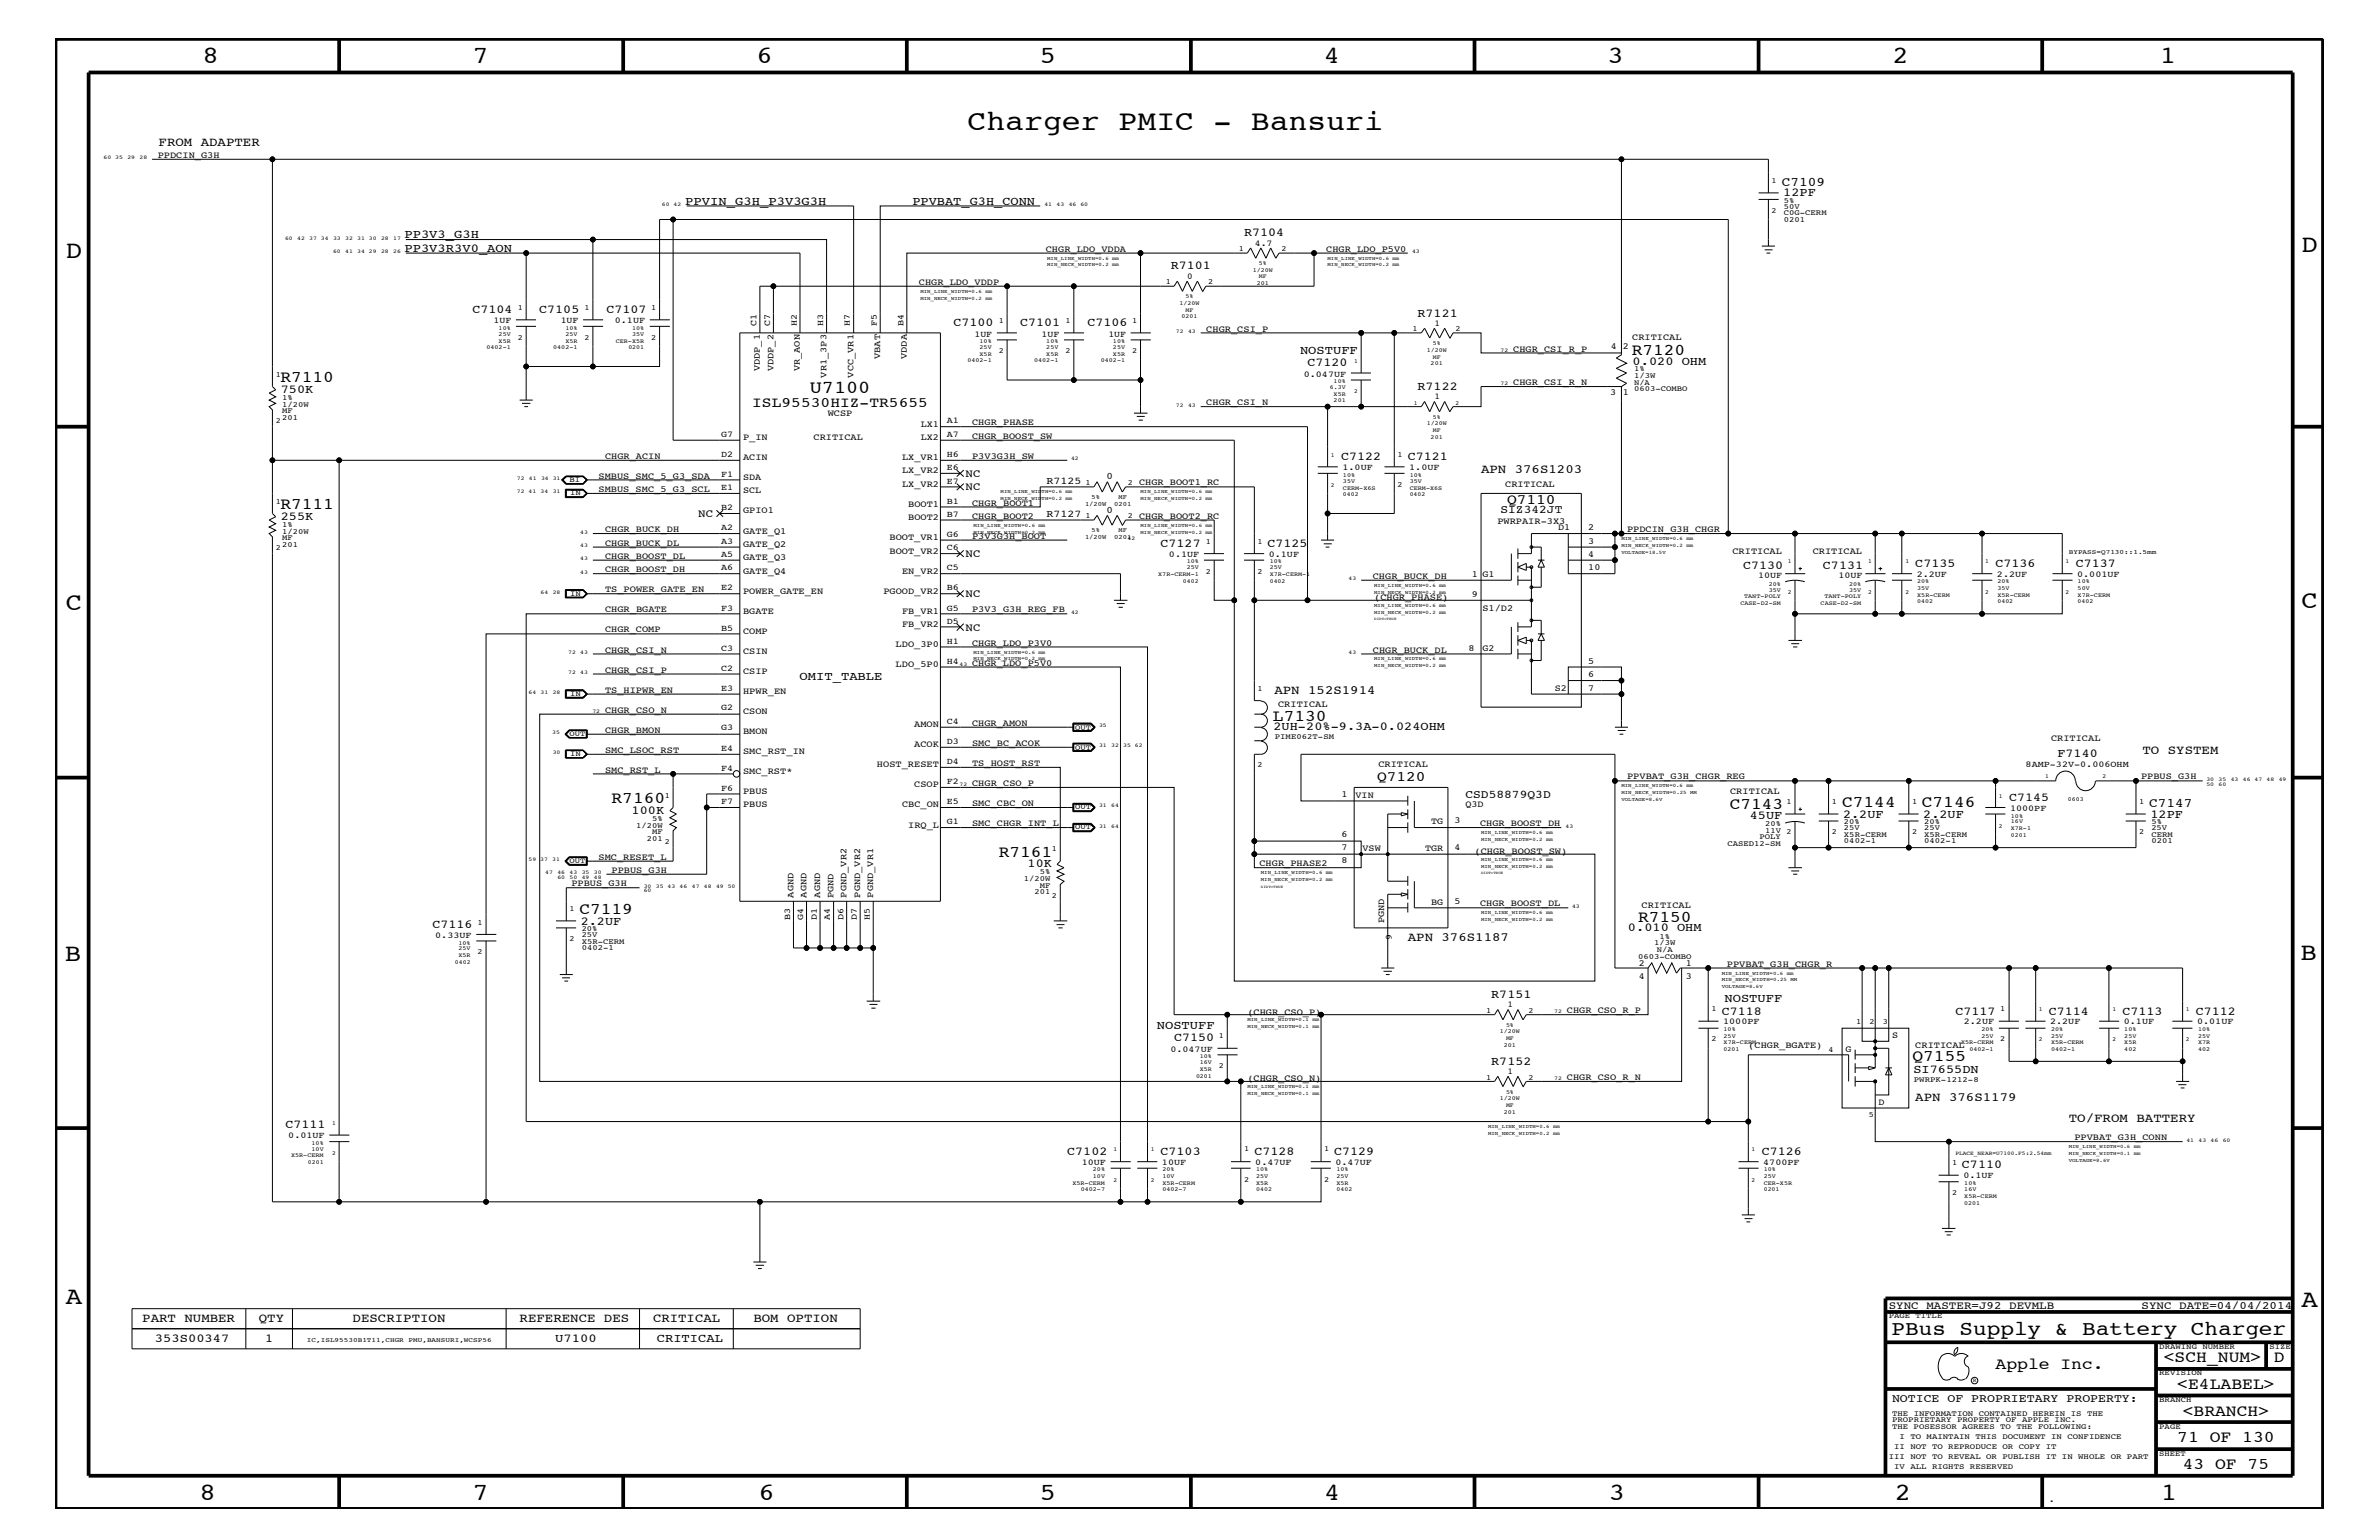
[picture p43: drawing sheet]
<svg xmlns="http://www.w3.org/2000/svg" width="432mm" height="279mm" viewBox="0 0 432 279" stroke-linecap="round" stroke-linejoin="round" font-family="sans-serif">
<defs><g id="words">
<text font-size="5.2" x="175.6" y="23.6">Charger PMIC - Bansuri</text>
<g font-size="4.5">
<text x="36.7" y="11.5">8</text>
<text x="85.8" y="11.5">7</text>
<text x="137.3" y="11.5">6</text>
<text x="188.7" y="11.5">5</text>
<text x="240.3" y="11.5">4</text>
<text x="291.8" y="11.5">3</text>
<text x="343.5" y="11.5">2</text>
<text x="392" y="11.5">1</text>
<text x="11.9" y="46.8">D</text>
<text x="417.7" y="45.7">D</text>
<text x="11.9" y="110.6">C</text>
<text x="417.7" y="110.4">C</text>
<text x="11.8" y="174.3">B</text>
<text x="417.6" y="174.2">B</text>
<text x="11.9" y="236.7">A</text>
<text x="417.7" y="237.1">A</text>
<text x="36.2" y="272.1">8</text>
<text x="85.8" y="272.1">7</text>
<text x="137.7" y="272.1">6</text>
<text x="188.7" y="272.1">5</text>
<text x="240.4" y="272.1">4</text>
<text x="292" y="272.1">3</text>
<text x="343.9" y="272.1">2</text>
<text x="392.2" y="272.1">1</text>
</g>
<text font-size="3.7" x="343.3" y="242.3">PBus Supply &amp; Battery Charger</text>
<text font-size="3.3" x="147" y="71.3">U7100</text>
<g font-size="3">
<text x="296.2" y="64.5">R7120</text>
<text x="50.9" y="69.4">R7110</text>
<text x="50.9" y="92.4">R7111</text>
<text x="231.1" y="130.8">L7130</text>
<text x="111" y="145.7">R7160</text>
<text x="313.9" y="146.8">C7143</text>
<text x="334.3" y="146.5">C7144</text>
<text x="348.8" y="146.5">C7146</text>
<text x="181.3" y="155.5">R7161</text>
<text x="105.2" y="165.9">C7119</text>
<text x="297.3" y="167.2">R7150</text>
<text x="347.1" y="192.5">Q7155</text>
<text x="362.2" y="248.4">Apple Inc.</text>
<text x="392.7" y="247.1">&lt;SCH_NUM&gt;</text>
<text x="395.2" y="252">&lt;E4LABEL&gt;</text>
<text x="412.7" y="247.1">D</text>
<text x="396.2" y="256.8">&lt;BRANCH&gt;</text>
<text x="395.2" y="261.6">71 OF 130</text>
<text x="396.2" y="266.6">43 OF 75</text>
</g>
<g font-size="2.6">
<text x="136.5" y="73.8">ISL95530HIZ-TR5655</text>
<text x="273.6" y="91.4">Q7110</text>
<text x="249.9" y="141.7">Q7120</text>
</g>
<g font-size="2.4">
<text x="323.4" y="33.7">C7109</text>
<text x="390.1" y="146.5">C7147</text>
</g>
<g font-size="2.3">
<text x="28.8" y="26.5">FROM ADAPTER</text>
<text x="268.8" y="85.9">APN 376S1203</text>
<text x="231.3" y="125.9">APN 152S1914</text>
<text x="388.9" y="136.8">TO SYSTEM</text>
<text x="255.5" y="170.7">APN 376S1187</text>
<text x="347.6" y="199.8">APN 376S1179</text>
<text x="375.5" y="203.5">TO/FROM BATTERY</text>
<text x="25.8" y="239.9">PART NUMBER</text>
<text x="47" y="239.9">QTY</text>
<text x="64" y="239.9">DESCRIPTION</text>
<text x="94.3" y="239.9">REFERENCE DES</text>
<text x="118.5" y="239.9">CRITICAL</text>
<text x="136.7" y="239.9">BOM OPTION</text>
</g>
<g font-size="2.2">
<text x="323.7" y="35.6">12PF</text>
<text x="124.4" y="37.2">PPVIN_G3H_P3V3G3H</text>
<text x="165.6" y="37.2">PPVBAT_G3H_CONN</text>
<text x="73.4" y="45.7">PP3V3R3V0_AON</text>
<text x="73.4" y="43.2">PP3V3_G3H</text>
<text x="225.8" y="42.9">R7104</text>
<text x="212.5" y="48.9">R7101</text>
<text x="85.8" y="56.8">C7104</text>
<text x="97.9" y="56.8">C7105</text>
<text x="110.1" y="56.8">C7107</text>
<text x="173.1" y="59.2">C7100</text>
<text x="185.2" y="59.2">C7101</text>
<text x="197.4" y="59.2">C7106</text>
<text x="257.3" y="57.4">R7121</text>
<text x="236" y="64.2">NOSTUFF</text>
<text x="51" y="71.2">750K</text>
<text x="237.3" y="66.5">C7120</text>
<text x="257.3" y="70.7">R7122</text>
<text x="296.3" y="66.2">0.020 OHM</text>
<text x="243.4" y="83.5">C7122</text>
<text x="255.5" y="83.5">C7121</text>
<text x="51" y="94.3">255K</text>
<text x="210.7" y="99.3">C7127</text>
<text x="230" y="99.3">C7125</text>
<text x="316.4" y="103.2">C7130</text>
<text x="330.9" y="103.2">C7131</text>
<text x="347.6" y="102.9">C7135</text>
<text x="362.2" y="102.9">C7136</text>
<text x="376.8" y="102.9">C7137</text>
<text x="145.1" y="123.4">OMIT_TABLE</text>
<text x="231.1" y="132.5">2UH-20%-9.3A-0.024OHM</text>
<text x="373.5" y="137.3">F7140</text>
<text x="114.6" y="147.6">100K</text>
<text x="317.6" y="148.5">45UF</text>
<text x="334.5" y="148.4">2.2UF</text>
<text x="349.1" y="148.4">2.2UF</text>
<text x="364.7" y="145.3">C7145</text>
<text x="390.3" y="148.4">12PF</text>
<text x="186.5" y="157.3">10K</text>
<text x="105.4" y="167.8">2.2UF</text>
<text x="78.5" y="168.3">C7116</text>
<text x="295.5" y="168.9">0.010 OHM</text>
<text x="270.7" y="181">R7151</text>
<text x="312.5" y="184.1">C7118</text>
<text x="313" y="181.8">NOSTUFF</text>
<text x="354.9" y="184.1">C7117</text>
<text x="371.9" y="184.1">C7114</text>
<text x="385.2" y="184.1">C7113</text>
<text x="398.5" y="184.1">C7112</text>
<text x="210" y="186.6">NOSTUFF</text>
<text x="213.1" y="188.9">C7150</text>
<text x="270.7" y="193.2">R7152</text>
<text x="347.3" y="194.6">SI7655DN</text>
<text x="51.8" y="204.7">C7111</text>
<text x="193.7" y="209.6">C7102</text>
<text x="210.7" y="209.6">C7103</text>
<text x="227.7" y="209.6">C7128</text>
<text x="242.1" y="209.6">C7129</text>
<text x="319.8" y="209.6">C7126</text>
<text x="356.1" y="211.9">C7110</text>
<text x="28.1" y="243.5">353S00347</text>
<text x="48.1" y="243.5">1</text>
<text x="100.8" y="243.5">U7100</text>
<text x="119.2" y="243.5">CRITICAL</text>
</g>
<g font-size="2.1">
<text x="272.3" y="93.2">SIZ342JT</text>
<text x="266" y="144.7">CSD58879Q3D</text>
<text x="343.4" y="254.4">NOTICE OF PROPRIETARY PROPERTY:</text>
</g>
<g font-size="2">
<text x="175.3" y="86.5">NC</text>
<text x="175.3" y="88.9">NC</text>
<text x="126.7" y="93.8">NC</text>
<text x="175.3" y="101">NC</text>
<text x="175.3" y="108.3">NC</text>
<text x="175.3" y="114.4">NC</text>
<text x="342.8" y="237.4">SYNC_MASTER=J92_DEVMLB</text>
<text x="388.7" y="237.4">SYNC_DATE=04/04/2014</text>
</g>
<g font-size="1.9">
<text x="189.9" y="87.7">R7125</text>
<text x="189.9" y="93.8">R7127</text>
</g>
<g font-size="1.8">
<text x="200.8" y="87">0</text>
<text x="200.8" y="93.1">0</text>
</g>
<g font-size="1.7">
<text x="28.6" y="28.6">PPDCIN_G3H</text>
<text x="189.8" y="45.7">CHGR_LDO_VDDA</text>
<text x="240.7" y="45.7">CHGR_LDO_P5V0</text>
<text x="166.8" y="51.7">CHGR_LDO_VDDP</text>
<text x="137.3" y="59.2" transform="rotate(-90 137.3 59.2)">C1</text>
<text x="139.8" y="59.2" transform="rotate(-90 139.8 59.2)">C7</text>
<text x="159.8" y="65.1" transform="rotate(-90 159.8 65.1)">VBAT</text>
<text x="164.6" y="65.1" transform="rotate(-90 164.6 65.1)">VDDA</text>
<text x="218.9" y="60.2">CHGR_CSI_P</text>
<text x="274.7" y="63.9">CHGR_CSI_R_P</text>
<text x="292.4" y="63.4">4</text>
<text x="294.6" y="63.4">2</text>
<text x="296.2" y="61.7">CRITICAL</text>
<text x="137.9" y="67.3" transform="rotate(-90 137.9 67.3)">VDDP_1</text>
<text x="140.4" y="67.3" transform="rotate(-90 140.4 67.3)">VDDP_2</text>
<text x="145.2" y="67.3" transform="rotate(-90 145.2 67.3)">VR_AON</text>
<text x="150" y="68.5" transform="rotate(-90 150 68.5)">VR1_3P3</text>
<text x="154.9" y="68.5" transform="rotate(-90 154.9 68.5)">VCC_VR1</text>
<text x="274.7" y="69.9">CHGR_CSI_R_N</text>
<text x="292.3" y="71.7">3</text>
<text x="294.6" y="71.7">1</text>
<text x="150.2" y="75.6">WCSP</text>
<text x="167.1" y="77.4">LX1</text>
<text x="176.4" y="77.2">CHGR_PHASE</text>
<text x="218.9" y="73.5">CHGR_CSI_N</text>
<text x="109.8" y="83.3">CHGR_ACIN</text>
<text x="134.9" y="79.9">P_IN</text>
<text x="134.9" y="83.5">ACIN</text>
<text x="147.7" y="79.9">CRITICAL</text>
<text x="163.7" y="83.5">LX_VR1</text>
<text x="167.1" y="79.9">LX2</text>
<text x="176.4" y="83.3">P3V3G3H_SW</text>
<text x="176.4" y="79.6">CHGR_BOOST_SW</text>
<text x="108.6" y="89.3">SMBUS_SMC_5_G3_SCL</text>
<text x="108.6" y="86.9">SMBUS_SMC_5_G3_SDA</text>
<text x="134.9" y="89.5">SCL</text>
<text x="134.9" y="87.1">SDA</text>
<text x="163.7" y="88.3">LX_VR2</text>
<text x="163.7" y="85.9">LX_VR2</text>
<text x="206.8" y="88.1">CHGR_BOOT1_RC</text>
<text x="273.2" y="88.3">CRITICAL</text>
<text x="134.9" y="93.2">GPIO1</text>
<text x="164.8" y="94.3">BOOT2</text>
<text x="164.8" y="92">BOOT1</text>
<text x="176.4" y="94.2">CHGR_BOOT2</text>
<text x="176.4" y="91.7">CHGR_BOOT1</text>
<text x="206.8" y="94.2">CHGR_BOOT2_RC</text>
<text x="271.8" y="95">PWRPAIR-3X3</text>
<text x="109.8" y="101.4">CHGR_BOOST_DL</text>
<text x="109.8" y="96.5">CHGR_BUCK_DH</text>
<text x="109.8" y="99">CHGR_BUCK_DL</text>
<text x="134.9" y="96.8">GATE_Q1</text>
<text x="134.9" y="101.6">GATE_Q3</text>
<text x="134.9" y="99.3">GATE_Q2</text>
<text x="161.5" y="100.4">BOOT_VR2</text>
<text x="161.5" y="98">BOOT_VR1</text>
<text x="176.4" y="97.7">P3V3G3H_BOOT</text>
<text x="282.8" y="96.2">D1</text>
<text x="288.3" y="96.2">2</text>
<text x="288.3" y="98.7">3</text>
<text x="288.3" y="101">4</text>
<text x="295.3" y="96.5">PPDCIN_G3H_CHGR</text>
<text x="314.5" y="100.4">CRITICAL</text>
<text x="329" y="100.4">CRITICAL</text>
<text x="109.8" y="103.8">CHGR_BOOST_DH</text>
<text x="109.8" y="107.5">TS_POWER_GATE_EN</text>
<text x="134.9" y="104.1">GATE_Q4</text>
<text x="134.9" y="107.7">POWER_GATE_EN</text>
<text x="160.4" y="107.7">PGOOD_VR2</text>
<text x="163.7" y="104.1">EN_VR2</text>
<text x="249.2" y="105">CHGR_BUCK_DH</text>
<text x="267.1" y="104.7">1</text>
<text x="269.1" y="104.7">G1</text>
<text x="288.3" y="103.5">10</text>
<text x="109.8" y="111.1">CHGR_BGATE</text>
<text x="134.9" y="111.4">BGATE</text>
<text x="163.7" y="111.4">FB_VR1</text>
<text x="163.7" y="113.7">FB_VR2</text>
<text x="176.4" y="111.1">P3V3_G3H_REG_FB</text>
<text x="249.4" y="108.9">(CHGR_PHASE)</text>
<text x="267.1" y="108.3">9</text>
<text x="269.1" y="110.8">S1/D2</text>
<text x="109.8" y="118.4">CHGR_CSI_N</text>
<text x="109.8" y="114.8">CHGR_COMP</text>
<text x="134.9" y="118.6">CSIN</text>
<text x="134.9" y="115">COMP</text>
<text x="162.6" y="117.4">LDO_3P0</text>
<text x="176.4" y="117.2">CHGR_LDO_P3V0</text>
<text x="249.2" y="118.4">CHGR_BUCK_DL</text>
<text x="266.5" y="118.1">8</text>
<text x="269.1" y="118.1">G2</text>
<text x="109.8" y="125.7">TS_HIPWR_EN</text>
<text x="109.8" y="122">CHGR_CSI_P</text>
<text x="134.9" y="122.3">CSIP</text>
<text x="134.9" y="125.9">HPWR_EN</text>
<text x="162.6" y="121">LDO_5P0</text>
<text x="176.4" y="120.8">CHGR_LDO_P5V0</text>
<text x="282.2" y="125.3">S2</text>
<text x="288.3" y="120.4">5</text>
<text x="288.3" y="122.9">6</text>
<text x="288.3" y="125.3">7</text>
<text x="109.8" y="129.3">CHGR_CSO_N</text>
<text x="134.9" y="129.6">CSON</text>
<text x="165.9" y="131.9">AMON</text>
<text x="176.4" y="131.7">CHGR_AMON</text>
<text x="232" y="128.3">CRITICAL</text>
<text x="109.8" y="133">CHGR_BMON</text>
<text x="109.8" y="136.6">SMC_LSOC_RST</text>
<text x="134.9" y="133.2">BMON</text>
<text x="134.9" y="136.8">SMC_RST_IN</text>
<text x="165.9" y="135.6">ACOK</text>
<text x="176.4" y="135.3">SMC_BC_ACOK</text>
<text x="372.3" y="134.4">CRITICAL</text>
<text x="109.8" y="140.2">SMC_RST_L</text>
<text x="134.9" y="140.4">SMC_RST*</text>
<text x="159.2" y="139.2">HOST_RESET</text>
<text x="165.9" y="142.9">CSOP</text>
<text x="176.4" y="142.6">CHGR_CSO_P</text>
<text x="176.4" y="139">TS_HOST_RST</text>
<text x="250.2" y="139.2">CRITICAL</text>
<text x="295.3" y="141.4">PPVBAT_G3H_CHGR_REG</text>
<text x="388.6" y="141.4">PPBUS_G3H</text>
<text x="134.9" y="144">PBUS</text>
<text x="134.9" y="146.5">PBUS</text>
<text x="163.7" y="146.5">CBC_ON</text>
<text x="176.4" y="146.2">SMC_CBC_ON</text>
<text x="176.4" y="149.9">SMC_CHGR_INT_L</text>
<text x="243.5" y="144.6">1</text>
<text x="246" y="144.7">VIN</text>
<text x="259.8" y="149.5">TG</text>
<text x="264" y="149.4">3</text>
<text x="266" y="146.5">Q3D</text>
<text x="268.6" y="149.9">CHGR_BOOST_DH</text>
<text x="314" y="144">CRITICAL</text>
<text x="108.6" y="156">SMC_RESET_L</text>
<text x="164.8" y="150.1">IRQ_L</text>
<text x="243.5" y="151.8">6</text>
<text x="243.5" y="154.3">7</text>
<text x="247.3" y="154.4">VSW</text>
<text x="258.7" y="154.4">TGR</text>
<text x="264" y="154.3">4</text>
<text x="267.6" y="155">(CHGR_BOOST_SW)</text>
<text x="103.7" y="160.8">PPBUS_G3H</text>
<text x="111" y="158.4">PPBUS_G3H</text>
<text x="228.6" y="157.2">CHGR_PHASE2</text>
<text x="243.5" y="156.7">8</text>
<text x="144" y="162.8" transform="rotate(-90 144 162.8)">AGND</text>
<text x="146.4" y="162.8" transform="rotate(-90 146.4 162.8)">AGND</text>
<text x="148.8" y="162.8" transform="rotate(-90 148.8 162.8)">AGND</text>
<text x="151.3" y="163" transform="rotate(-90 151.3 163)">PGND</text>
<text x="153.7" y="162.8" transform="rotate(-90 153.7 162.8)">PGND_VR2</text>
<text x="156.1" y="162.8" transform="rotate(-90 156.1 162.8)">PGND_VR2</text>
<text x="158.5" y="162.8" transform="rotate(-90 158.5 162.8)">PGND_VR1</text>
<text x="251.2" y="167.5" transform="rotate(-90 251.2 167.5)">PGND</text>
<text x="259.8" y="164.1">BG</text>
<text x="264" y="163.9">5</text>
<text x="268.6" y="164.5">CHGR_BOOST_DL</text>
<text x="297.9" y="164.7">CRITICAL</text>
<text x="252.6" y="170.6" transform="rotate(-90 252.6 170.6)">9</text>
<text x="297.4" y="175.2">2</text>
<text x="297.4" y="177.6">4</text>
<text x="306" y="175.2">1</text>
<text x="306" y="177.6">3</text>
<text x="313.4" y="175.4">PPVBAT_G3H_CHGR_R</text>
<text x="226.4" y="184.1">(CHGR_CSO_P)</text>
<text x="284.4" y="183.8">CHGR_CSO_R_P</text>
<text x="317.3" y="190.2">(CHGR_BGATE)</text>
<text x="334.9" y="190.8">G</text>
<text x="343.4" y="188.3">S</text>
<text x="347.6" y="190.2">CRITICAL</text>
<text x="226.4" y="196.2">(CHGR_CSO_N)</text>
<text x="284.4" y="195.9">CHGR_CSO_R_N</text>
<text x="341" y="200.4">D</text>
<text x="376.5" y="206.9">PPVBAT_G3H_CONN</text>
<text x="371.9" y="272.6">.</text>
</g>
<g font-size="1.6">
<text x="227.8" y="44.6">4.7</text>
<text x="215.5" y="50.7">0</text>
<text x="89.6" y="58.6">1UF</text>
<text x="101.8" y="58.6">1UF</text>
<text x="111.6" y="58.6">0.1UF</text>
<text x="144.6" y="59.2" transform="rotate(-90 144.6 59.2)">H2</text>
<text x="149.4" y="59.2" transform="rotate(-90 149.4 59.2)">H3</text>
<text x="154.3" y="59.2" transform="rotate(-90 154.3 59.2)">H7</text>
<text x="159.2" y="59.2" transform="rotate(-90 159.2 59.2)">F5</text>
<text x="164" y="59.2" transform="rotate(-90 164 59.2)">B4</text>
<text x="260.3" y="59.1">1</text>
<text x="176.9" y="61.1">1UF</text>
<text x="189.1" y="61.1">1UF</text>
<text x="201.2" y="61.1">1UF</text>
<text x="236.6" y="68.4">0.047UF</text>
<text x="171.9" y="76.8">A1</text>
<text x="260.3" y="72.4">1</text>
<text x="130.9" y="82.8">D2</text>
<text x="130.9" y="79.2">G7</text>
<text x="171.9" y="79.2">A7</text>
<text x="171.9" y="82.8">H6</text>
<text x="130.9" y="88.9">E1</text>
<text x="130.9" y="86.5">F1</text>
<text x="171.9" y="85.3">E6</text>
<text x="171.9" y="87.7">E7</text>
<text x="243.7" y="85.3">1.0UF</text>
<text x="255.8" y="85.3">1.0UF</text>
<text x="130.9" y="92.6">B2</text>
<text x="171.9" y="91.4">B1</text>
<text x="171.9" y="93.8">B7</text>
<text x="130.9" y="96.2">A2</text>
<text x="130.9" y="98.7">A3</text>
<text x="130.9" y="101">A5</text>
<text x="171.9" y="97.4">G6</text>
<text x="171.9" y="99.9">C6</text>
<text x="212.2" y="101">0.1UF</text>
<text x="230.3" y="101">0.1UF</text>
<text x="130.9" y="103.5">A6</text>
<text x="130.9" y="107.1">E2</text>
<text x="171.9" y="103.5">C5</text>
<text x="171.9" y="107.1">B6</text>
<text x="319.1" y="104.9">10UF</text>
<text x="333.7" y="104.9">10UF</text>
<text x="347.9" y="104.7">2.2UF</text>
<text x="362.5" y="104.7">2.2UF</text>
<text x="377" y="104.7">0.001UF</text>
<text x="130.9" y="110.8">F3</text>
<text x="171.9" y="110.8">G5</text>
<text x="171.9" y="113.1">D5</text>
<text x="130.9" y="114.4">B5</text>
<text x="130.9" y="118.1">C3</text>
<text x="171.9" y="116.8">H1</text>
<text x="130.9" y="121.7">C2</text>
<text x="130.9" y="125.3">E3</text>
<text x="171.9" y="120.4">H4</text>
<text x="130.9" y="128.9">G2</text>
<text x="171.9" y="131.3">C4</text>
<text x="130.9" y="132.5">G3</text>
<text x="130.9" y="136.2">E4</text>
<text x="171.9" y="135">D3</text>
<text x="130.9" y="143.5">F6</text>
<text x="130.9" y="139.8">F4</text>
<text x="171.9" y="142.3">F2</text>
<text x="171.9" y="138.6">D4</text>
<text x="367.7" y="139.2">8AMP-32V-0.006OHM</text>
<text x="130.9" y="145.9">F7</text>
<text x="171.9" y="145.9">E5</text>
<text x="171.9" y="149.6">G1</text>
<text x="364.8" y="147.1">1000PF</text>
<text x="143.4" y="166.9" transform="rotate(-90 143.4 166.9)">B3</text>
<text x="145.8" y="166.9" transform="rotate(-90 145.8 166.9)">G4</text>
<text x="148.3" y="166.9" transform="rotate(-90 148.3 166.9)">D1</text>
<text x="150.6" y="166.9" transform="rotate(-90 150.6 166.9)">A4</text>
<text x="153.1" y="166.9" transform="rotate(-90 153.1 166.9)">D6</text>
<text x="155.5" y="166.9" transform="rotate(-90 155.5 166.9)">D7</text>
<text x="157.9" y="166.9" transform="rotate(-90 157.9 166.9)">H5</text>
<text x="79" y="170.1">0.33UF</text>
<text x="273.6" y="182.7">1</text>
<text x="312.8" y="185.9">1000PF</text>
<text x="356.4" y="185.9">2.2UF</text>
<text x="372.1" y="185.9">2.2UF</text>
<text x="385.5" y="185.9">0.1UF</text>
<text x="398.8" y="185.9">0.01UF</text>
<text x="212.4" y="190.8">0.047UF</text>
<text x="273.6" y="194.8">1</text>
<text x="52.3" y="206.5">0.01UF</text>
<text x="196.3" y="211.4">10UF</text>
<text x="210.9" y="211.4">10UF</text>
<text x="227.8" y="211.4">0.47UF</text>
<text x="242.4" y="211.4">0.47UF</text>
<text x="320" y="211.4">4700PF</text>
<text x="356.4" y="213.8">0.1UF</text>
</g>
<g font-size="1.4">
<text x="321.6" y="33.1">1</text>
<text x="321.6" y="38.6">2</text>
<text x="323.8" y="39.1">C0G-CERM</text>
<text x="323.8" y="37.9">50V</text>
<text x="323.8" y="40.3">0201</text>
<text x="323.8" y="36.8">5%</text>
<text x="224.9" y="45.5">1</text>
<text x="232.6" y="45.5">2</text>
<text x="211.6" y="51.6">1</text>
<text x="219.3" y="51.6">2</text>
<text x="94" y="56.2">1</text>
<text x="106.1" y="56.2">1</text>
<text x="118.2" y="56.2">1</text>
<text x="181.3" y="58.6">1</text>
<text x="193.4" y="58.6">1</text>
<text x="205.5" y="58.6">1</text>
<text x="94" y="61.7">2</text>
<text x="106.1" y="61.7">2</text>
<text x="118.2" y="61.7">2</text>
<text x="181.3" y="64">2</text>
<text x="193.4" y="64">2</text>
<text x="205.5" y="64">2</text>
<text x="256.4" y="60.1">1</text>
<text x="264.2" y="60.1">2</text>
<text x="50" y="68.4">1</text>
<text x="296.6" y="67.3">1%</text>
<text x="296.6" y="68.5">1/3W</text>
<text x="296.6" y="69.8">N/A</text>
<text x="296.6" y="71">0603-COMBO</text>
<text x="50" y="76.8">2</text>
<text x="51.2" y="72.6">1%</text>
<text x="51.2" y="75">MF</text>
<text x="51.2" y="73.8">1/20W</text>
<text x="51.2" y="76.2">201</text>
<text x="253.7" y="82.8">1</text>
<text x="103.4" y="87.5">BI</text>
<text x="103.5" y="89.9">IN</text>
<text x="197" y="88">1</text>
<text x="204.7" y="88">2</text>
<text x="253.7" y="88.3">2</text>
<text x="50" y="91.4">1</text>
<text x="51.2" y="95.6">1%</text>
<text x="197" y="94">1</text>
<text x="204.7" y="94">2</text>
<text x="50" y="99.8">2</text>
<text x="51.2" y="98">MF</text>
<text x="51.2" y="96.8">1/20W</text>
<text x="51.2" y="99.3">201</text>
<text x="218.9" y="98.7">1</text>
<text x="228.3" y="98.7">1</text>
<text x="218.9" y="104.1">2</text>
<text x="228.3" y="104.1">2</text>
<text x="103.5" y="108.1">IN</text>
<text x="228.3" y="125.3">1</text>
<text x="103.5" y="126.3">IN</text>
<text x="103.4" y="133.5">OUT</text>
<text x="103.5" y="137.2">IN</text>
<text x="195.2" y="132.4">OUT</text>
<text x="195.2" y="136">OUT</text>
<text x="231.4" y="134.1">PIME062T-SM</text>
<text x="228.3" y="139.2">2</text>
<text x="118.4" y="149">5%</text>
<text x="120.6" y="144.7">1</text>
<text x="195.2" y="146.8">OUT</text>
<text x="320.4" y="149.9">20%</text>
<text x="324.3" y="145.9">1</text>
<text x="332.5" y="145.9">1</text>
<text x="334.7" y="149.5">20%</text>
<text x="347" y="145.9">1</text>
<text x="349.2" y="149.5">20%</text>
<text x="388.3" y="145.9">1</text>
<text x="390.5" y="149.5">5%</text>
<text x="115.5" y="150.1">1/20W</text>
<text x="117.4" y="152.6">201</text>
<text x="118.4" y="151.3">MF</text>
<text x="120.6" y="153.2">2</text>
<text x="190.9" y="154.4">1</text>
<text x="195.2" y="150.5">OUT</text>
<text x="313.5" y="153.4">CASED12-SM</text>
<text x="319.4" y="152.2">POLY</text>
<text x="320.4" y="151.1">11V</text>
<text x="324.3" y="151.3">2</text>
<text x="332.5" y="151.3">2</text>
<text x="334.7" y="150.7">25V</text>
<text x="334.7" y="151.8">X5R-CERM</text>
<text x="334.7" y="153">0402-1</text>
<text x="347" y="151.3">2</text>
<text x="349.2" y="153">0402-1</text>
<text x="349.2" y="151.8">X5R-CERM</text>
<text x="349.2" y="150.7">25V</text>
<text x="388.3" y="151.3">2</text>
<text x="390.5" y="153">0201</text>
<text x="390.5" y="150.7">25V</text>
<text x="390.5" y="151.8">CERM</text>
<text x="103.4" y="156.6">OUT</text>
<text x="185.8" y="159.9">1/20W</text>
<text x="188.7" y="161.1">MF</text>
<text x="188.7" y="158.6">5%</text>
<text x="86.7" y="167.8">1</text>
<text x="103.4" y="165.3">1</text>
<text x="187.8" y="162.2">201</text>
<text x="190.9" y="162.8">2</text>
<text x="86.7" y="173.2">2</text>
<text x="103.4" y="170.7">2</text>
<text x="105.6" y="170">25V</text>
<text x="105.6" y="171.2">X5R-CERM</text>
<text x="105.6" y="168.9">20%</text>
<text x="105.6" y="172.4">0402-1</text>
<text x="297.3" y="173.9">0603-COMBO</text>
<text x="300.2" y="171.5">1/3W</text>
<text x="300.7" y="172.7">N/A</text>
<text x="301.2" y="170.3">1%</text>
<text x="269.7" y="183.8">1</text>
<text x="277.5" y="183.8">2</text>
<text x="310.6" y="183.5">1</text>
<text x="336.9" y="185.8">1</text>
<text x="339.3" y="185.8">2</text>
<text x="341.7" y="185.8">3</text>
<text x="363.1" y="183.5">1</text>
<text x="221.2" y="188.3">1</text>
<text x="310.6" y="188.9">2</text>
<text x="331.9" y="190.8">4</text>
<text x="363.1" y="188.9">2</text>
<text x="221.2" y="193.7">2</text>
<text x="269.7" y="195.9">1</text>
<text x="277.5" y="195.9">2</text>
<text x="347.4" y="196.4">PWRPK-1212-8</text>
<text x="339.2" y="202.6">5</text>
<text x="225.8" y="208.9">1</text>
<text x="240.4" y="208.9">1</text>
<text x="225.8" y="214.4">2</text>
<text x="240.4" y="214.4">2</text>
<text x="354.3" y="211.4">1</text>
<text x="354.3" y="216.9">2</text>
<text x="342.8" y="239.2">PAGE TITLE</text>
<text x="391.9" y="244.7">DRAWING NUMBER</text>
<text x="411.9" y="244.7">SIZE</text>
<text x="391.9" y="249.5">REVISION</text>
<text x="343.4" y="256.8">THE INFORMATION CONTAINED HEREIN IS THE</text>
<text x="391.9" y="254.4">BRANCH</text>
<text x="343.4" y="258">PROPRIETARY PROPERTY OF APPLE INC.</text>
<text x="343.4" y="259.3">THE POSESSOR AGREES TO THE FOLLOWING:</text>
<text x="343.8" y="262.9">II NOT TO REPRODUCE OR COPY IT</text>
<text x="344.8" y="261.1">I TO MAINTAIN THIS DOCUMENT IN CONFIDENCE</text>
<text x="391.9" y="259.3">PAGE</text>
<text x="342.8" y="264.7">III NOT TO REVEAL OR PUBLISH IT IN WHOLE OR PART</text>
<text x="343.8" y="266.6">IV ALL RIGHTS RESERVED</text>
<text x="391.9" y="264.1">SHEET</text>
</g>
<g font-size="1.2">
<text x="196.9" y="91.7">1/20W</text>
<text x="198.1" y="90.5">5%</text>
<text x="202.2" y="91.7">0201</text>
<text x="203" y="90.5">MF</text>
<text x="196.9" y="97.7">1/20W</text>
<text x="198.1" y="96.5">5%</text>
<text x="202.2" y="97.7">0201</text>
<text x="203" y="96.5">MF</text>
<text x="375.5" y="100.4">BYPASS=Q7130::1.5mm</text>
<text x="55.7" y="243.5">IC,ISL95530B1T11,CHGR</text>
<text x="74.2" y="243.5">PMU,BANSURI,WCSP56</text>
</g>
<g font-size="1.1">
<text x="227.4" y="49.3">1/20W</text>
<text x="228.1" y="51.7">201</text>
<text x="228.5" y="50.5">MF</text>
<text x="228.5" y="48">5%</text>
<text x="90.5" y="59.8">10%</text>
<text x="102.6" y="59.8">10%</text>
<text x="114.7" y="59.8">10%</text>
<text x="214.1" y="55.3">1/20W</text>
<text x="214.5" y="57.8">0201</text>
<text x="215.2" y="56.6">MF</text>
<text x="215.2" y="54.1">5%</text>
<text x="88.3" y="63.4">0402-1</text>
<text x="90.5" y="62.2">X5R</text>
<text x="90.5" y="60.9">25V</text>
<text x="100.4" y="63.4">0402-1</text>
<text x="102.6" y="60.9">25V</text>
<text x="102.6" y="62.2">X5R</text>
<text x="111.8" y="62.2">CER-X5R</text>
<text x="114" y="63.4">0201</text>
<text x="114.7" y="60.9">35V</text>
<text x="175.6" y="65.7">0402-1</text>
<text x="177.8" y="62.3">10%</text>
<text x="177.8" y="64.5">X5R</text>
<text x="177.8" y="63.4">25V</text>
<text x="187.7" y="65.7">0402-1</text>
<text x="189.9" y="63.4">25V</text>
<text x="189.9" y="62.3">10%</text>
<text x="189.9" y="64.5">X5R</text>
<text x="199.8" y="65.7">0402-1</text>
<text x="202" y="64.5">X5R</text>
<text x="202" y="62.3">10%</text>
<text x="202" y="63.4">25V</text>
<text x="245.8" y="65.9">1</text>
<text x="259" y="63.9">1/20W</text>
<text x="260.1" y="65.1">MF</text>
<text x="260.1" y="62.6">5%</text>
<text x="241.4" y="70.6">6.3V</text>
<text x="242.1" y="69.5">10%</text>
<text x="242.1" y="71.8">X5R</text>
<text x="245.8" y="71.3">2</text>
<text x="259.7" y="66.2">201</text>
<text x="242.1" y="73">201</text>
<text x="256.6" y="73.4">1</text>
<text x="259" y="77.2">1/20W</text>
<text x="260.1" y="76">5%</text>
<text x="264.2" y="73.4">2</text>
<text x="241.6" y="82.8">1</text>
<text x="259.7" y="79.6">201</text>
<text x="260.1" y="78.3">MF</text>
<text x="241.6" y="88.3">2</text>
<text x="243.8" y="88.8">CERM-X6S</text>
<text x="243.8" y="87.6">35V</text>
<text x="243.8" y="86.5">10%</text>
<text x="255.9" y="88.8">CERM-X6S</text>
<text x="255.9" y="87.6">35V</text>
<text x="255.9" y="86.5">10%</text>
<text x="243.8" y="90">0402</text>
<text x="255.9" y="90">0402</text>
<text x="210.2" y="104.6">X7R-CERM-1</text>
<text x="214.7" y="105.8">0402</text>
<text x="215.4" y="102.2">10%</text>
<text x="215.4" y="103.3">25V</text>
<text x="230.5" y="104.6">X7R-CERM-1</text>
<text x="230.5" y="105.8">0402</text>
<text x="230.5" y="102.2">10%</text>
<text x="230.5" y="103.3">25V</text>
<text x="321.1" y="106.3">20%</text>
<text x="321.1" y="107.5">35V</text>
<text x="324.5" y="102.2">1</text>
<text x="324.5" y="107.7">2</text>
<text x="335.6" y="106.3">20%</text>
<text x="335.6" y="107.5">35V</text>
<text x="339.1" y="102.2">1</text>
<text x="339.1" y="107.7">2</text>
<text x="345.9" y="102.2">1</text>
<text x="345.9" y="107.7">2</text>
<text x="348" y="107">35V</text>
<text x="348" y="105.9">20%</text>
<text x="360.3" y="102.2">1</text>
<text x="360.3" y="107.7">2</text>
<text x="362.5" y="107">35V</text>
<text x="362.5" y="105.9">20%</text>
<text x="374.9" y="102.2">1</text>
<text x="374.9" y="107.7">2</text>
<text x="377.1" y="105.9">10%</text>
<text x="377.1" y="107">50V</text>
<text x="315.9" y="109.8">CASE-D2-SM</text>
<text x="316.6" y="108.6">TANT-POLY</text>
<text x="330.5" y="109.8">CASE-D2-SM</text>
<text x="331.1" y="108.6">TANT-POLY</text>
<text x="348" y="109.4">0402</text>
<text x="348" y="108.2">X5R-CERM</text>
<text x="362.5" y="109.4">0402</text>
<text x="362.5" y="108.2">X5R-CERM</text>
<text x="377.1" y="108.2">X7R-CERM</text>
<text x="377.1" y="109.4">0402</text>
<text x="371.2" y="141.1">1</text>
<text x="381.6" y="141.1">2</text>
<text x="362.8" y="144.7">1</text>
<text x="365" y="149.4">16V</text>
<text x="365" y="148.4">10%</text>
<text x="375.3" y="145.3">0603</text>
<text x="362.8" y="150.1">2</text>
<text x="365" y="150.7">X7R-1</text>
<text x="365" y="151.8">0201</text>
<text x="83.2" y="172.4">25V</text>
<text x="83.2" y="171.4">10%</text>
<text x="83.2" y="173.7">X5R</text>
<text x="82.5" y="174.9">0402</text>
<text x="370.1" y="183.5">1</text>
<text x="383.5" y="183.5">1</text>
<text x="396.7" y="183.5">1</text>
<text x="217.8" y="192">10%</text>
<text x="272.2" y="187.5">1/20W</text>
<text x="273" y="189.9">201</text>
<text x="273.3" y="186.3">5%</text>
<text x="273.3" y="188.7">MF</text>
<text x="312.8" y="187.1">10%</text>
<text x="312.8" y="190.6">0201</text>
<text x="312.8" y="188.2">25V</text>
<text x="312.8" y="189.4">X7R-CERM</text>
<text x="355.9" y="189.4">X5R-CERM</text>
<text x="357.5" y="190.6">0402-1</text>
<text x="359.7" y="188.2">25V</text>
<text x="359.7" y="187.1">20%</text>
<text x="370.1" y="188.9">2</text>
<text x="372.3" y="190.6">0402-1</text>
<text x="372.3" y="188.2">25V</text>
<text x="372.3" y="189.4">X5R-CERM</text>
<text x="372.3" y="187.1">20%</text>
<text x="383.5" y="188.9">2</text>
<text x="385.6" y="190.6">402</text>
<text x="385.6" y="187.1">10%</text>
<text x="385.6" y="189.4">X5R</text>
<text x="385.6" y="188.2">25V</text>
<text x="396.7" y="188.9">2</text>
<text x="398.9" y="187.1">10%</text>
<text x="398.9" y="188.2">25V</text>
<text x="398.9" y="189.4">X7R</text>
<text x="398.9" y="190.6">402</text>
<text x="217.1" y="195.5">0201</text>
<text x="217.8" y="194.3">X5R</text>
<text x="217.8" y="193.1">16V</text>
<text x="272.2" y="199.6">1/20W</text>
<text x="273" y="202">201</text>
<text x="273.3" y="200.9">MF</text>
<text x="273.3" y="198.4">5%</text>
<text x="56.6" y="207.7">10%</text>
<text x="56.6" y="208.8">10V</text>
<text x="60.3" y="204.1">1</text>
<text x="60.3" y="209.6">2</text>
<text x="202.1" y="208.9">1</text>
<text x="208.9" y="208.9">1</text>
<text x="317.9" y="208.9">1</text>
<text x="52.8" y="210">X5R-CERM</text>
<text x="55.9" y="211.3">0201</text>
<text x="194.6" y="214.9">X5R-CERM</text>
<text x="198.4" y="213.6">10V</text>
<text x="198.4" y="212.5">20%</text>
<text x="202.1" y="214.4">2</text>
<text x="208.9" y="214.4">2</text>
<text x="211" y="213.6">10V</text>
<text x="211" y="214.9">X5R-CERM</text>
<text x="211" y="212.5">20%</text>
<text x="228" y="214.9">X5R</text>
<text x="228" y="213.6">25V</text>
<text x="228" y="212.5">10%</text>
<text x="242.6" y="213.6">25V</text>
<text x="242.6" y="214.9">X5R</text>
<text x="242.6" y="212.5">10%</text>
<text x="317.9" y="214.4">2</text>
<text x="320.1" y="214.9">CER-X5R</text>
<text x="320.1" y="213.6">25V</text>
<text x="320.1" y="212.5">10%</text>
<text x="356.5" y="215">10%</text>
<text x="196.2" y="216.1">0402-7</text>
<text x="211" y="216.1">0402-7</text>
<text x="228" y="216.1">0402</text>
<text x="242.6" y="216.1">0402</text>
<text x="320.1" y="216.1">0201</text>
<text x="356.5" y="216.1">16V</text>
<text x="356.5" y="217.3">X5R-CERM</text>
<text x="356.5" y="218.6">0201</text>
</g>
<g font-size="1">
<text x="18.8" y="28.9">60 35</text>
<text x="23.1" y="28.9">29</text>
<text x="25.3" y="28.9">28</text>
<text x="120.1" y="37.4">60 42</text>
<text x="189.6" y="37.4">41</text>
<text x="191.8" y="37.4">43</text>
<text x="194" y="37.4">46 60</text>
<text x="51.7" y="43.5">60</text>
<text x="53.9" y="43.5">42</text>
<text x="56.1" y="43.5">37 34</text>
<text x="60.5" y="45.9">60</text>
<text x="60.5" y="43.5">33</text>
<text x="62.7" y="45.9">41</text>
<text x="62.7" y="43.5">32</text>
<text x="64.9" y="45.9">34 29</text>
<text x="64.9" y="43.5">31 30</text>
<text x="69.2" y="45.9">28</text>
<text x="69.2" y="43.5">28</text>
<text x="71.4" y="45.9">26</text>
<text x="71.4" y="43.5">17</text>
<text x="256.3" y="45.9">43</text>
<text x="213.4" y="60.4">72</text>
<text x="215.6" y="60.4">43</text>
<text x="272.4" y="63.9">72</text>
<text x="272.4" y="69.9">72</text>
<text x="213.4" y="73.8">72</text>
<text x="215.6" y="73.8">43</text>
<text x="194.4" y="83.5">42</text>
<text x="93.8" y="89.5">72 41</text>
<text x="93.8" y="87.1">72</text>
<text x="96" y="87.1">41</text>
<text x="98.1" y="89.5">34</text>
<text x="98.2" y="87.1">34 31</text>
<text x="100.3" y="89.5">31</text>
<text x="105.3" y="99.3">43</text>
<text x="105.3" y="101.6">43</text>
<text x="105.3" y="96.8">43</text>
<text x="204.6" y="98">42</text>
<text x="98.1" y="107.7">64</text>
<text x="100.3" y="107.7">28</text>
<text x="105.3" y="104.1">43</text>
<text x="244.8" y="105.3">43</text>
<text x="194.4" y="111.4">42</text>
<text x="103.1" y="118.6">72</text>
<text x="105.3" y="118.6">43</text>
<text x="244.8" y="118.6">43</text>
<text x="95.9" y="125.9">64</text>
<text x="98.1" y="125.9">31</text>
<text x="100.3" y="125.9">28</text>
<text x="103.1" y="122.3">72</text>
<text x="105.3" y="122.3">43</text>
<text x="174.2" y="120.8">43</text>
<text x="107.5" y="129.3">72</text>
<text x="199.5" y="131.9">35</text>
<text x="100.2" y="133.2">35</text>
<text x="100.3" y="136.9">30</text>
<text x="199.5" y="135.6">31</text>
<text x="201.7" y="135.6">32</text>
<text x="203.9" y="135.6">35 62</text>
<text x="174.2" y="142.6">72</text>
<text x="400.5" y="141.7">30</text>
<text x="400.5" y="142.5">50</text>
<text x="402.7" y="141.7">35</text>
<text x="402.7" y="142.5">60</text>
<text x="404.9" y="141.7">43</text>
<text x="407.1" y="141.7">46 47</text>
<text x="411.4" y="141.7">48</text>
<text x="413.6" y="141.7">49</text>
<text x="199.5" y="146.5">31</text>
<text x="201.7" y="146.5">64</text>
<text x="199.5" y="150.1">31</text>
<text x="201.7" y="150.1">64</text>
<text x="284.1" y="150.1">43</text>
<text x="95.9" y="156.2">59</text>
<text x="98" y="156.2">37</text>
<text x="99" y="158.6">47</text>
<text x="100.2" y="156.2">31</text>
<text x="101.2" y="158.6">46</text>
<text x="101.2" y="159.5">60</text>
<text x="103.4" y="158.6">43</text>
<text x="103.4" y="159.5">50</text>
<text x="105.6" y="158.6">35</text>
<text x="105.6" y="159.5">49</text>
<text x="107.8" y="158.6">30</text>
<text x="107.8" y="159.5">48</text>
<text x="116.8" y="161.1">30</text>
<text x="116.8" y="161.9">60</text>
<text x="119" y="161.1">35 43</text>
<text x="123.4" y="161.1">46</text>
<text x="125.6" y="161.1">47</text>
<text x="127.8" y="161.1">48</text>
<text x="130" y="161.1">49 50</text>
<text x="285.3" y="164.7">43</text>
<text x="282.1" y="183.8">72</text>
<text x="282.1" y="195.9">72</text>
<text x="354.9" y="209.6">PLACE_NEAR=U7100.F5:2.54mm</text>
<text x="396.8" y="207.1">41</text>
<text x="399" y="207.1">43</text>
<text x="401.2" y="207.1">46</text>
<text x="403.4" y="207.1">60</text>
<text x="358.1" y="250.7">R</text>
</g>
<g font-size=".9">
<text x="190.1" y="47.1">MIN_LINE_WIDTH=0.6 mm</text>
<text x="241" y="47.1">MIN_LINE_WIDTH=0.6 mm</text>
<text x="167" y="53.2">MIN_LINE_WIDTH=0.6 mm</text>
<text x="190.1" y="48.3">MIN_NECK_WIDTH=0.2 mm</text>
<text x="241" y="48.3">MIN_NECK_WIDTH=0.2 mm</text>
<text x="167" y="54.4">MIN_NECK_WIDTH=0.2 mm</text>
<text x="181.6" y="89.5">MIN_LINE_WIDTH=0.6 mm</text>
<text x="207" y="89.5">MIN_LINE_WIDTH=0.6 mm</text>
<text x="176.7" y="95.6">MIN_LINE_WIDTH=0.6 mm</text>
<text x="181.6" y="90.7">MIN_NECK_WIDTH=0.2 mm</text>
<text x="207" y="90.7">MIN_NECK_WIDTH=0.2 mm</text>
<text x="207" y="95.6">MIN_LINE_WIDTH=0.6 mm</text>
<text x="176.7" y="96.8">MIN_NECK_WIDTH=0.2 mm</text>
<text x="207" y="96.8">MIN_NECK_WIDTH=0.2 mm</text>
<text x="294.3" y="100.4">VOLTAGE=18.5V</text>
<text x="294.3" y="98">MIN_LINE_WIDTH=0.6 mm</text>
<text x="294.3" y="99.3">MIN_NECK_WIDTH=0.2 mm</text>
<text x="249.4" y="106.5">MIN_LINE_WIDTH=0.6 mm</text>
<text x="249.4" y="107.7">MIN_NECK_WIDTH=0.2 mm</text>
<text x="249.4" y="111.4">MIN_NECK_WIDTH=0.2 mm</text>
<text x="249.4" y="110.2">MIN_LINE_WIDTH=0.6 mm</text>
<text x="176.7" y="118.6">MIN_LINE_WIDTH=0.6 mm</text>
<text x="176.7" y="119.8">MIN_NECK_WIDTH=0.2 mm</text>
<text x="249.4" y="119.8">MIN_LINE_WIDTH=0.6 mm</text>
<text x="249.4" y="121">MIN_NECK_WIDTH=0.2 mm</text>
<text x="294.3" y="142.9">MIN_LINE_WIDTH=0.6 mm</text>
<text x="294.3" y="145.3">VOLTAGE=8.6V</text>
<text x="294.3" y="144">MIN_NECK_WIDTH=0.25 MM</text>
<text x="268.8" y="152.6">MIN_NECK_WIDTH=0.2 mm</text>
<text x="268.8" y="151.3">MIN_LINE_WIDTH=0.6 mm</text>
<text x="228.9" y="159.9">MIN_NECK_WIDTH=0.2 mm</text>
<text x="228.9" y="158.6">MIN_LINE_WIDTH=0.6 mm</text>
<text x="268.8" y="156.2">MIN_LINE_WIDTH=0.6 mm</text>
<text x="268.8" y="157.4">MIN_NECK_WIDTH=0.2 mm</text>
<text x="268.8" y="167.1">MIN_NECK_WIDTH=0.2 mm</text>
<text x="268.8" y="165.9">MIN_LINE_WIDTH=0.6 mm</text>
<text x="312.5" y="179.3">VOLTAGE=8.6V</text>
<text x="312.5" y="178">MIN_NECK_WIDTH=0.25 MM</text>
<text x="312.5" y="176.8">MIN_LINE_WIDTH=0.6 mm</text>
<text x="226.4" y="185.3">MIN_LINE_WIDTH=0.1 mm</text>
<text x="226.4" y="186.5">MIN_NECK_WIDTH=0.1 mm</text>
<text x="226.4" y="197.4">MIN_LINE_WIDTH=0.1 mm</text>
<text x="226.4" y="198.7">MIN_NECK_WIDTH=0.1 mm</text>
<text x="270.1" y="204.7">MIN_LINE_WIDTH=0.6 mm</text>
<text x="270.1" y="205.9">MIN_NECK_WIDTH=0.2 mm</text>
<text x="375.5" y="209.6">MIN_NECK_WIDTH=0.1 mm</text>
<text x="375.5" y="208.3">MIN_LINE_WIDTH=0.6 mm</text>
<text x="375.5" y="210.8">VOLTAGE=8.6V</text>
</g>
<g font-size=".7">
<text x="249.4" y="112.6">DIDT=TRUE</text>
<text x="228.9" y="161.1">DIDT=TRUE</text>
<text x="268.8" y="158.6">DIDT=TRUE</text>
</g>
</g></defs>
<g fill="none" stroke="#000" stroke-width=".18">
<path d="M27.6 28.9h293.4v6.1M49.4 28.9v41.2l.6 .6-1.1 .6 1.1 .7-1.1 .6 1.1 .6-1.1 .6 .5 .6v9.1h12.2M122.2 39.8h191.5v57h12.1M124.6 37.4h30.3v23M188.8 37.4h-29v23M294.3 28.9v35.5l-.9 .6 1.8 .9-1.8 .9 1.8 .9-1.8 .9 1.8 .9-.9 .6M319.2 35h3.6M319.2 36.2h3.6M321 36.2v8.4M73.7 45.9h21.8M73.7 43.5h33.9M93.6 59.2h3.7"/>
<path d="M93.6 58h3.7M95.5 58v-12.1h49.7v14.5M95.5 59.2v13.4M105.8 59.2h3.7M105.8 58h3.7M107.6 59.2v7.3h12.1v-7.3M107.6 58v-14.5h42.4v16.9M117.9 58h3.7M117.9 59.2h3.7M119.7 58v-18.2h2.5v40.1h12.1M140.4 51.9h72.7l.6-.9 .9 1.9 .9-1.9 .9 1.9 .9-1.9 1 1.9M182.8 51.9v8.5"/>
<path d="M194.9 51.9v8.5M207 45.9h-42.4v14.5M238.5 45.9v6h-19.6l-.6 1M255.5 45.9h-23.3l-.6 .9-1-1.8-.8 1.8-.9-1.8-1 1.8-.9-1.8-.6 .9h-19.4v14.5M319.8 44.6h2.4M320.3 45.3h1.4M320.6 45.9h.7M94.3 72.6h2.4M94.7 73.2h1.6M95.2 73.8h.6M95.5 66.5h12.1M134.3 60.4h36.4v103.1h-36.4z"/>
<path d="M137.9 60.4v-8.5h2.5v8.5M170.7 79.9h53.3v29h-3.6v-7.3M170.7 77.4h66.6v31.5M180.9 61.7h3.7M180.9 60.4h3.7M182.8 61.7v7.2h12.1M193.1 61.7h3.7M193.1 60.4h3.7M194.9 61.7v7.2h12.1M205.2 61.7h3.7M205.2 60.4h3.7M205.8 75h2.5"/>
<path d="M206.3 75.6h1.5M206.7 76.2h.7M207 61.7v13.3M217.9 73.8h40.1l.6-1 .9 1.9 .8-1.9 1 1.9 .9-1.9 .9 1.9 .6-.9h5.1v-3.7h25.5v26.7M217.9 60.4h35.2M241 73.8v10.9M245.2 68.9h3.6M245.2 67.7h3.6M247.1 60.4v7.3M247.1 68.9v4.9M263.1 61.3l-.9-1.8-.9 1.8-.9-1.8-.9 1.8-.9-1.8-.6 .9h-4.9v24.3M263.1 61.4l.6-1h5.1v3.6h25.5"/>
<path d="M49.4 83.5v9.7l.6 .6-1.1 .5 1.1 .7-1.1 .6 1.1 .6-1.1 .6 .5 .6v120.6h12.2M61.6 83.5h72.7M61.6 83.5v122.4M102.6 88.8h3.2l.8 .7-.8 .8h-3.2zM102.7 86.4l-.8 .7 .8 .7M102.7 86.4l-.7 .7 .7 .7M102.7 86.4h3.1l.8 .7-.8 .7h-3.1M102.8 86.5h3l.6 .6h27.9M102.8 86.5h3l.7 .6-.7 .6h-3M102.8 86.5l-.7 .6 .7 .6M102.8 86.5l-.6 .6 .6 .6M102.8 88.9h3l.6 .6-.6 .6h-3z"/>
<path d="M105.8 88.8h-3.1v1.4h3.1M105.8 88.8l.8 .7M105.8 88.8l.7 .7-.7 .7M106.4 89.5h27.9M106.4 87.1l-.6 .6h-3M106.6 89.5l-.8 .7M107.6 99.3h26.7M107.6 96.8h26.7M130 92.6l1.2 1.2M130.6 93.2h3.7M131.2 92.6l-1.2 1.2M170.7 92h18.1v-3.7h9.7l.6-.9 1 1.9 .9-1.9 .8 1.9 1-1.9 .9 1.9 .6-1h23.4v12.1"/>
<path d="M170.7 85.9h3.6M170.7 83.5h23M170.7 94.3h27.8l.6-.8 1 1.8 .9-1.8 .8 1.8 1-1.8 .9 1.8M170.7 88.3h3.6M170.7 98h23M173.7 85.3l1.2 1.2M173.7 87.7l1.2 1.2M173.7 99.9l1.2 1.1M174.9 85.3l-1.2 1.2M174.9 87.7l-1.2 1.2M174.9 99.9l-1.2 1.1M203.7 95.4l.6-1.1h16.1v6.1"/>
<path d="M239.2 84.7h3.6M239.2 85.9h3.6M239.8 98h2.3M240.3 98.7h1.4M240.6 99.3h.7M241 85.9v12.1M251.3 84.7h3.6M251.3 85.9h3.6M253.1 85.9v7.3h-12.1M268.8 89.5h18.2v38.8h-18.2zM275.5 99.5v1.9M278 99.3h1.7v2.3"/>
<path d="M284.6 96.8v7.3h8.5v-4.8M284.6 99.3h8.5M293.1 96.8h20.6M293.1 99.3v-2.5h-15.1v3.6h-2.5M340.4 96.8h-14.6v7.3M345.2 96.8h-4.8v7.3M359.7 96.8h14.6v7.3M359.7 96.8v7.3M359.7 96.8h-14.5v7.3M102.6 107h3.2l.8 .7-.8 .8h-3.2zM102.8 107.1h3l.6 .6-.6 .6h-3zM105.8 107h-3.1v1.4h3.1"/>
<path d="M105.8 107l.8 .7M105.8 107l.7 .7-.7 .7M106.4 107.7h27.9M106.6 107.7l-.8 .7M107.6 104.1h26.7M107.6 118.6h26.7M107.6 101.6h26.7M134.3 115h-46.1v54.5M134.3 111.4h-38.8v92.1h214.5M170.7 117.4h37.6v93.4M170.7 104.1h32.7v4.8M170.7 111.4h23"/>
<path d="M170.7 107.7h3.6M170.7 100.4h3.6M170.7 113.7h3.6M173.7 107.1l1.2 1.2M173.7 113.1l1.2 1.3M174.9 107.1l-1.2 1.2M174.9 113.1l-1.2 1.3M202.2 108.9h2.4M202.7 109.5h1.4M203 110.2h.8M218.5 101.6h3.7M218.5 100.4h3.7"/>
<path d="M224 108.9v69.1h65.5v-23h-61.8v2.4h14.4h5v-4.8h-19.4v2.4M225.8 100.4h3.6M225.8 101.6h3.6M227.7 108.9h50.3M227.7 101.6v25.5h1.2M274.3 100.4v4.9h-27.2M274.3 113.7v4.9h-27.2M275.5 105.3h2.5M275.5 118.6h2.5M275.5 102v1.8M275.5 104.4v1.8M275.5 112.9v1.8"/>
<path d="M275.5 115.3v1.8M275.5 117.7v1.9M275.5 116.2l1.5-.6v1.2zM275.5 102.9l1.5-.7v1.3zM277 116.2h1v9.7h16.3v6M277 102.9h1v10.8h-2.5M278 112.6h1.7v2.4l.6 1.2h-1.2l.6-1.2M279.1 115h1.2M279.1 101.6h1.2M279.7 101.6l.6 1.3h-1.2zM279.7 116.2v3.6h-1.7M279.7 102.9v3.6h-1.7"/>
<path d="M284.6 101.6h8.5M324 105.6a5.7 5.7 0 0 1 3.6 0M324 104.1h3.7M324.6 116.2h2.5M325.1 116.8h1.5M325.5 117.4h.7M325.8 105.3v10.9M326.5 103.2h.6M326.7 102.9v.6M338.6 105.6a5.8 5.8 0 0 1 3.6 0M338.6 104.1h3.6M340.4 105.3v6.1h-14.6"/>
<path d="M341 103.2h.6M341.3 102.9v.6M343.4 105.3h3.6M343.4 104.1h3.6M345.2 105.3v6.1h-4.8M358 104.1h3.6M358 105.3h3.6M359.7 105.3v6.1h-14.5M372.5 104.1h3.7M372.5 105.3h3.7M374.3 105.3v6.1h-14.6M102.6 136.1h3.2l.8 .7-.8 .7h-3.2z"/>
<path d="M102.6 125.2h3.2l.8 .7-.8 .8h-3.2zM102.7 137.4h3.1M102.7 125.2v1.4h3.1l.8-.7M102.7 136.1v1.4M102.7 126.5h3.1M102.7 136.2h3.1M102.7 125.3h3.1l.7 .6-.7 .6M102.8 136.2v1.2M103.3 132.4l-.8 .8 .8 .7M103.3 132.4l-.7 .8 .7 .7M103.3 132.4h3.3v1.5h-3.3M103.4 132.5l-.7 .7 .7 .6"/>
<path d="M103.4 132.5l-.6 .7 .6 .6M103.4 132.5h3v1.3h-3M105.8 136.2l.7 .6-.7 .6M105.8 136.2l.6 .6M106.4 136.8l-.6 .6M106.4 125.9l-.6 .6M106.4 136.8h27.9M106.4 133.2h27.9M106.4 125.9h27.9M106.4 125.9l-.6-.6h-3v1.2M106.5 132.4v1.5M107.6 122.3h26.7"/>
<path d="M134.3 129.6h-36.3v66.6h124.8v-4.8M170.7 139.2h21.7v17l-.5 .6 1.2 .6-1.2 .6 1.2 .6-1.2 .6 1.2 .7-.7 .6v6.6M170.7 121h32.7v89.8M170.7 131.9h24.2M170.7 135.6h24.2M194.7 131.2h3.3l.8 .7-.8 .8h-3.3zM194.7 134.8h3.3l.8 .8-.8 .7h-3.3zM194.8 132.7v-1.4h3.2l.7 .6-.7 .8M194.8 131.3h3.2M194.9 135h3.1l.5 .6-.5 .6h-3.1zM198 134.9l.7 .7-.7 .7M198 131.3l.6 .6-.6 .7h-3.2"/>
<path d="M198 134.9l.6 .7-.6 .7h-3.2M198 131.3l.5 .6-.5 .6h-3.1v-1.2M198 134.9h-3.2v1.4M227.7 129.6h1.2a1.19 1.19 0 0 1 1.1 1.1 1.19 1.19 0 0 1-1.1 1.2M227.7 131.9h1.2M227.7 134.4h1.2M228.9 132a1.19 1.19 0 0 1 1.1 1.2 1.19 1.19 0 0 1-1.1 1.2M228.9 127.2a1.19 1.19 0 0 1 1.1 1.2 1.19 1.19 0 0 1-1.1 1.2M228.9 134.5a1.19 1.19 0 0 1 1.1 1.2 1.19 1.19 0 0 1-1.1 1.1M228.9 136.8h-1.2v15.8M284.6 123.5h9.7v2.4M293.1 131.9h2.4"/>
<path d="M293.6 132.5h1.5M294 133.2h.6M294.3 123.5v-2.5h-9.7v4.9M102.5 156.2l.8-.7h3.3v1.5h-3.3zM103.4 155.6l-.7 .6 .7 .6M103.4 155.6l-.6 .6 .6 .6M103.4 155.6h3v1.2h-3M106.5 155.5v1.4h-3.2l-.7-.7 .7-.7M107.6 140.4h25.5M122.2 140.4v6.1l-.6 .6 1.2 .6-1.2 .7 1.2 .6-1.2 .5 1.2 .6-.6 .6v5.5h-15.8M128.3 146.5v12.1h-18.2M134.3 144h-6v2.5h6"/>
<path d="M170.7 142.9h42.4v41.2h58.2l.6-.9 .9 1.8 .9-1.8 1 1.8 .8-1.8 .9 1.8 .6-.9h22.1v-8.5M170.7 146.5h24.2M170.7 150.1h24.2M194.7 145.7h3.3l.8 .8-.8 .8h-3.3zM194.7 149.4h3.3l.8 .7-.8 .8h-3.3zM194.9 145.9h3.1l.5 .6-.5 .6h-3.1zM194.9 149.5h3.1l.5 .6-.5 .6h-3.1zM198 149.5l.7 .6-.7 .7M198 145.8l.7 .7-.7 .7M198 149.5l.6 .6-.6 .7M198 145.8l.6 .7-.6 .7M198 145.8h-3.2v1.4h3.2"/>
<path d="M198 149.5h-3.2v1.3h3.2M245.8 142.9h17v25.4h-17zM251.9 150.1h3.6M254.3 147.7h-2.4v12.2h3.6M254.3 147.4l1.2 .3-1.2 .3zM255.5 145.3h-19.4v-8.5h57v38.8h6l.7-.9 .9 1.9 .9-1.9 .9 1.9 .9-1.9 .9 1.9 .7-1h33M255.5 144.4v1.8M255.5 146.8v1.8M255.5 149.2v1.9M255.5 158.9v1.8M256.7 145.3v4.8h26.7M256.7 159.9v4.8h27.9"/>
<path d="M293.1 141.7h32.7M324 149.3a5.8 5.8 0 0 1 3.6 0M324 147.7h3.7M324.6 157.4h2.5M325.1 158h1.5M325.5 158.6h.7M325.8 149v8.4M326.5 146.8h.6M326.7 146.5v.6M330.1 149h3.6M330.1 147.7h3.6M331.9 149v4.8h-6.1"/>
<path d="M331.9 141.7h-6.1v6M344.6 147.7h3.6M344.6 149h3.6M346.5 141.7h-14.6v6M346.5 141.7h26.6a1.78 1.78 0 0 1 1.8-1.8 1.78 1.78 0 0 1 1.8 1.8M346.5 149v4.8h-14.6M346.5 141.7v6M360.3 146.5h3.7M360.3 147.7h3.7M362.2 147.7v6.1h-15.7M362.2 141.7v4.8M376.8 141.7a1.78 1.78 0 0 0 1.7 1.8 1.78 1.78 0 0 0 1.8-1.8"/>
<path d="M380.4 141.7h7.3v6M385.8 149h3.7M385.8 147.7h3.7M387.7 141.7h12.1M387.7 149v4.8h-25.5M86.4 170.7h3.7M86.4 169.5h3.7M88.2 170.7v47.3h49.7v11M100.9 168.3h3.7M100.9 167.1h3.7M101.6 176.8h2.4M102 177.4h1.5"/>
<path d="M102.4 178h.7M102.8 168.3v8.5M116.1 161.1h-13.3v6M144 163.5v8.5h2.4M146.4 163.5v8.5h2.4M148.8 163.5v8.5h2.5M151.3 163.5v8.5h2.4M153.7 163.5v8.5h2.4M156.1 163.5v8.5h2.4M158.5 163.5v18.1M191.3 167.1h2.4M191.8 167.8h1.4"/>
<path d="M192.1 168.3h.8M250.7 175.6h2.4M251.1 176.2h1.5M251.5 176.8h.7M251.9 164.7h3.6M254.3 162.2h-2.4v13.4M254.3 162l1.2 .2-1.2 .4zM255.5 161.3v1.9M255.5 163.8v1.8M305.2 175.6v20.6h-28.2l-.6 1M310 175.6v9.7M340.4 175.6h-2.4v13.3h4.8v-13.3h21.9"/>
<path d="M342.8 175.6h-2.4v18.1M369.5 175.6v9.7M369.5 175.6h26.7v9.7M369.5 175.6h-4.8v9.7M382.8 175.6v9.7M157.3 181.6h2.5M157.8 182.2h1.5M158.2 182.9h.7M221 191.4h3.6M221 190.2h3.6M222.8 196.2h48.5l.6-.9 .9 1.8 .9-1.8 1 1.8 .8-1.8 .9 1.8M222.8 184.1v6.1"/>
<path d="M225.2 196.2v14.6M239.8 184.1v26.7M308.3 185.3h3.6M308.3 186.5h3.6M310 186.5v17h7.3M334.3 186.5h12.2v14.5h-12.2zM335.5 196.2v-4.8h-18.2v19.4M336.7 191.4h3.7M336.7 190.4v1.8M336.7 192.9v1.8M336.7 195.3v1.8M336.7 193.7h2.5"/>
<path d="M336.7 196.2h3.7v10.9h13.3v6.1M339.2 193.5l1.2 .2-1.2 .4zM340.4 190.2h2.4v8.5h-2.4M342.2 193.7h1.2M342.8 193.7l.6 1.3h-1.2zM362.8 186.5h3.6M362.8 185.3h3.6M364.7 186.5v6.1h4.8M367.6 185.3h3.7M367.6 186.5h3.7M369.5 186.5v6.1h13.3M381 185.3h3.6"/>
<path d="M381 186.5h3.6M382.8 186.5v6.1h13.4M394.3 186.5h3.6M394.3 185.3h3.6M395 196.2h2.3M395.4 196.8h1.4M395.8 197.4h.7M396.2 186.5v9.7M59.8 205.9h3.6M59.8 207.1h3.6M61.6 207.1v10.9h26.6M201.6 211.9h3.6"/>
<path d="M201.6 210.8h3.6M203.4 211.9v6.1h-65.5M203.4 218h21.8M206.4 211.9h3.7M206.4 210.8h3.7M208.3 211.9v6.1M223.4 211.9h3.6M223.4 210.8h3.6M225.2 211.9v6.1h14.6v-6.1M237.9 210.8h3.7M237.9 211.9h3.7M315.6 210.8h3.6"/>
<path d="M315.6 211.9h3.6M317.3 211.9v8.5M351.9 214.4h3.6M351.9 213.2h3.6M353.7 214.4v8.5M353.7 207.1h42.5M24 237.4h132.1v7.3h-132.1zM44.6 237.4v7.3M53.1 237.4v7.3M91.9 237.4v7.3M116.1 237.4v7.3M133.1 237.4v7.3"/>
<path d="M136.7 229h2.4M137.2 229.6h1.5M137.6 230.2h.7M316.1 220.4h2.4M316.7 221.1h1.4M317 221.7h.7M352.5 222.9h2.4M353 223.5h1.4M353.3 224.1h.8M24 241.1h132.1M352.3 246.1a1.72 1.72 0 0 1 2.5 0 1.69 1.69 0 0 1 2.4 0M352.4 246a3.2 3.2 0 0 0 .4 4.3l.8 .1 .4-.2"/>
<path d="M354 250.2l.7-.3 .7 .3M355.2 250.2l.7 .2 .7-.2M355.3 244.4v.3a1.18 1.18 0 0 1-.6 1.1M355.4 244.4a.99 .99 0 0 0-.6 1.4M357.2 246a1.04 1.04 0 0 0-.7 1 1.04 1.04 0 0 0 .7 1M357.3 248l.1 .7a2.11 2.11 0 0 1-.6 1.5"/>
<circle cx="49.4" cy="28.9" r=".42"/>
<circle cx="122.2" cy="39.8" r=".42"/>
<circle cx="294.3" cy="28.9" r=".42"/>
<circle cx="95.5" cy="45.9" r=".42"/>
<circle cx="107.6" cy="43.5" r=".42"/>
<circle cx="140.4" cy="51.9" r=".42"/>
<circle cx="182.8" cy="51.9" r=".42"/>
<circle cx="194.9" cy="51.9" r=".42"/>
<circle cx="207" cy="45.9" r=".42"/>
<circle cx="238.5" cy="45.9" r=".42"/>
<circle cx="95.5" cy="66.5" r=".42"/>
<circle cx="107.6" cy="66.5" r=".42"/>
<circle cx="194.9" cy="68.9" r=".42"/>
<circle cx="207" cy="68.9" r=".42"/>
<circle cx="241" cy="73.8" r=".42"/>
<circle cx="247.1" cy="60.4" r=".42"/>
<circle cx="247.1" cy="73.8" r=".42"/>
<circle cx="253.1" cy="60.4" r=".42"/>
<circle cx="49.4" cy="83.5" r=".42"/>
<circle cx="61.6" cy="83.5" r=".42"/>
<circle cx="241" cy="93.2" r=".42"/>
<circle cx="278" cy="99.3" r=".25"/>
<circle cx="293.1" cy="99.3" r=".42"/>
<circle cx="293.1" cy="96.8" r=".42"/>
<circle cx="294.3" cy="96.8" r=".42"/>
<circle cx="313.7" cy="96.8" r=".42"/>
<circle cx="325.8" cy="96.8" r=".42"/>
<circle cx="340.4" cy="96.8" r=".42"/>
<circle cx="345.2" cy="96.8" r=".42"/>
<circle cx="359.7" cy="96.8" r=".42"/>
<circle cx="224" cy="108.9" r=".42"/>
<circle cx="227.7" cy="108.9" r=".42"/>
<circle cx="237.3" cy="108.9" r=".42"/>
<circle cx="278" cy="116.2" r=".25"/>
<circle cx="278" cy="102.9" r=".25"/>
<circle cx="278" cy="112.6" r=".25"/>
<circle cx="278" cy="108.9" r=".25"/>
<circle cx="278" cy="106.5" r=".25"/>
<circle cx="278" cy="119.8" r=".25"/>
<circle cx="293.1" cy="101.6" r=".42"/>
<circle cx="325.8" cy="111.4" r=".42"/>
<circle cx="340.4" cy="111.4" r=".42"/>
<circle cx="345.2" cy="111.4" r=".42"/>
<circle cx="359.7" cy="111.4" r=".42"/>
<circle cx="294.3" cy="123.5" r=".42"/>
<circle cx="294.3" cy="125.9" r=".42"/>
<circle cx="122.2" cy="140.4" r=".42"/>
<circle cx="128.3" cy="146.5" r=".42"/>
<circle cx="133.7" cy="140.4" r=".59"/>
<circle cx="227.7" cy="155" r=".42"/>
<circle cx="227.7" cy="152.6" r=".42"/>
<circle cx="247.1" cy="155" r=".25"/>
<circle cx="251.9" cy="155" r=".25"/>
<circle cx="293.1" cy="141.7" r=".42"/>
<circle cx="325.8" cy="153.8" r=".42"/>
<circle cx="325.8" cy="141.7" r=".42"/>
<circle cx="331.9" cy="141.7" r=".42"/>
<circle cx="331.9" cy="153.8" r=".42"/>
<circle cx="346.5" cy="141.7" r=".42"/>
<circle cx="346.5" cy="153.8" r=".42"/>
<circle cx="362.2" cy="153.8" r=".42"/>
<circle cx="362.2" cy="141.7" r=".42"/>
<circle cx="387.7" cy="141.7" r=".42"/>
<circle cx="146.4" cy="172" r=".42"/>
<circle cx="148.8" cy="172" r=".42"/>
<circle cx="151.3" cy="172" r=".42"/>
<circle cx="153.7" cy="172" r=".42"/>
<circle cx="156.1" cy="172" r=".42"/>
<circle cx="158.5" cy="172" r=".42"/>
<circle cx="310" cy="175.6" r=".42"/>
<circle cx="338" cy="175.6" r=".42"/>
<circle cx="340.4" cy="175.6" r=".42"/>
<circle cx="342.8" cy="175.6" r=".42"/>
<circle cx="364.7" cy="175.6" r=".42"/>
<circle cx="369.5" cy="175.6" r=".42"/>
<circle cx="382.8" cy="175.6" r=".42"/>
<circle cx="222.8" cy="196.2" r=".42"/>
<circle cx="222.8" cy="184.1" r=".42"/>
<circle cx="225.2" cy="196.2" r=".42"/>
<circle cx="239.8" cy="184.1" r=".42"/>
<circle cx="340.4" cy="188.9" r=".25"/>
<circle cx="340.4" cy="196.2" r=".25"/>
<circle cx="340.4" cy="191.4" r=".25"/>
<circle cx="340.4" cy="190.2" r=".25"/>
<circle cx="369.5" cy="192.6" r=".42"/>
<circle cx="382.8" cy="192.6" r=".42"/>
<circle cx="396.2" cy="192.6" r=".42"/>
<circle cx="61.6" cy="218" r=".42"/>
<circle cx="88.2" cy="218" r=".42"/>
<circle cx="137.9" cy="218" r=".42"/>
<circle cx="203.4" cy="218" r=".42"/>
<circle cx="208.3" cy="218" r=".42"/>
<circle cx="225.2" cy="218" r=".42"/>
<circle cx="310" cy="203.5" r=".42"/>
<circle cx="317.3" cy="203.5" r=".42"/>
<circle cx="353.7" cy="207.1" r=".42"/>
<circle cx="358.4" cy="250.5" r=".59"/>
</g>
<g fill="#000">
<circle cx="49.4" cy="28.9" r=".42"/>
<circle cx="122.2" cy="39.8" r=".42"/>
<circle cx="294.3" cy="28.9" r=".42"/>
<circle cx="95.5" cy="45.9" r=".42"/>
<circle cx="107.6" cy="43.5" r=".42"/>
<circle cx="140.4" cy="51.9" r=".42"/>
<circle cx="182.8" cy="51.9" r=".42"/>
<circle cx="194.9" cy="51.9" r=".42"/>
<circle cx="207" cy="45.9" r=".42"/>
<circle cx="238.5" cy="45.9" r=".42"/>
<circle cx="95.5" cy="66.5" r=".42"/>
<circle cx="107.6" cy="66.5" r=".42"/>
<circle cx="194.9" cy="68.9" r=".42"/>
<circle cx="207" cy="68.9" r=".42"/>
<circle cx="241" cy="73.8" r=".42"/>
<circle cx="247.1" cy="60.4" r=".42"/>
<circle cx="247.1" cy="73.8" r=".42"/>
<circle cx="253.1" cy="60.4" r=".42"/>
<circle cx="49.4" cy="83.5" r=".42"/>
<circle cx="61.6" cy="83.5" r=".42"/>
<circle cx="241" cy="93.2" r=".42"/>
<circle cx="293.1" cy="99.3" r=".42"/>
<circle cx="293.1" cy="96.8" r=".42"/>
<circle cx="294.3" cy="96.8" r=".42"/>
<circle cx="313.7" cy="96.8" r=".42"/>
<circle cx="325.8" cy="96.8" r=".42"/>
<circle cx="340.4" cy="96.8" r=".42"/>
<circle cx="345.2" cy="96.8" r=".42"/>
<circle cx="359.7" cy="96.8" r=".42"/>
<circle cx="224" cy="108.9" r=".42"/>
<circle cx="227.7" cy="108.9" r=".42"/>
<circle cx="237.3" cy="108.9" r=".42"/>
<circle cx="293.1" cy="101.6" r=".42"/>
<circle cx="325.8" cy="111.4" r=".42"/>
<circle cx="340.4" cy="111.4" r=".42"/>
<circle cx="345.2" cy="111.4" r=".42"/>
<circle cx="359.7" cy="111.4" r=".42"/>
<circle cx="294.3" cy="123.5" r=".42"/>
<circle cx="294.3" cy="125.9" r=".42"/>
<circle cx="122.2" cy="140.4" r=".42"/>
<circle cx="128.3" cy="146.5" r=".42"/>
<circle cx="227.7" cy="155" r=".42"/>
<circle cx="227.7" cy="152.6" r=".42"/>
<circle cx="247.1" cy="155" r=".25"/>
<circle cx="251.9" cy="155" r=".25"/>
<circle cx="293.1" cy="141.7" r=".42"/>
<circle cx="325.8" cy="153.8" r=".42"/>
<circle cx="325.8" cy="141.7" r=".42"/>
<circle cx="331.9" cy="141.7" r=".42"/>
<circle cx="331.9" cy="153.8" r=".42"/>
<circle cx="346.5" cy="153.8" r=".42"/>
<circle cx="346.5" cy="141.7" r=".42"/>
<circle cx="362.2" cy="153.8" r=".42"/>
<circle cx="362.2" cy="141.7" r=".42"/>
<circle cx="387.7" cy="141.7" r=".42"/>
<circle cx="146.4" cy="172" r=".42"/>
<circle cx="148.8" cy="172" r=".42"/>
<circle cx="151.3" cy="172" r=".42"/>
<circle cx="153.7" cy="172" r=".42"/>
<circle cx="156.1" cy="172" r=".42"/>
<circle cx="158.5" cy="172" r=".42"/>
<circle cx="310" cy="175.6" r=".42"/>
<circle cx="338" cy="175.6" r=".42"/>
<circle cx="340.4" cy="175.6" r=".42"/>
<circle cx="342.8" cy="175.6" r=".42"/>
<circle cx="364.7" cy="175.6" r=".42"/>
<circle cx="369.5" cy="175.6" r=".42"/>
<circle cx="382.8" cy="175.6" r=".42"/>
<circle cx="222.8" cy="196.2" r=".42"/>
<circle cx="222.8" cy="184.1" r=".42"/>
<circle cx="225.2" cy="196.2" r=".42"/>
<circle cx="239.8" cy="184.1" r=".42"/>
<circle cx="340.4" cy="188.9" r=".25"/>
<circle cx="340.4" cy="196.2" r=".25"/>
<circle cx="340.4" cy="191.4" r=".25"/>
<circle cx="340.4" cy="190.2" r=".25"/>
<circle cx="369.5" cy="192.6" r=".42"/>
<circle cx="382.8" cy="192.6" r=".42"/>
<circle cx="396.2" cy="192.6" r=".42"/>
<circle cx="61.6" cy="218" r=".42"/>
<circle cx="88.2" cy="218" r=".42"/>
<circle cx="137.9" cy="218" r=".42"/>
<circle cx="203.4" cy="218" r=".42"/>
<circle cx="208.3" cy="218" r=".42"/>
<circle cx="225.2" cy="218" r=".42"/>
<circle cx="310" cy="203.5" r=".42"/>
<circle cx="317.3" cy="203.5" r=".42"/>
<circle cx="353.7" cy="207.1" r=".42"/>
</g>
<g fill="none" stroke="#000" stroke-width=".68" stroke-linecap="butt">
<path d="M10.1 7.1h411.5v266.7h-411.5zM16.1 13.2h400v254.5h-400zM61.6 7.1v6.1M113.1 7.1v6.1M164.6 7.1v6.1M216.2 7.1v6.1M267.6 7.1v6.1M319.2 7.1v6.1M370.7 7.1v6.1M10.1 77.4h6M416.1 77.4h5.5M10.1 141.1h6"/>
<path d="M416.1 141.1h5.5M10.1 204.7h6M416.1 204.7h5.5M342.2 238h73.9M416.1 235.6h-73.9v32.1M342.2 243.5h73.9M342.2 252h49.1M391.3 258h24.8M391.3 253.2h24.8M391.3 248.4h24.8M391.3 243.5v24.2M411.3 243.5v4.9"/>
<path d="M61.6 267.7v6.1M113.1 267.7v6.1M164.6 267.7v6.1M216.2 268v5.8M267.6 267.7v6.1M319.2 267.7v6.1M370.7 267.7v6.1M391.3 262.9h24.8"/>
</g>
<use href="#words"/>
</svg>
